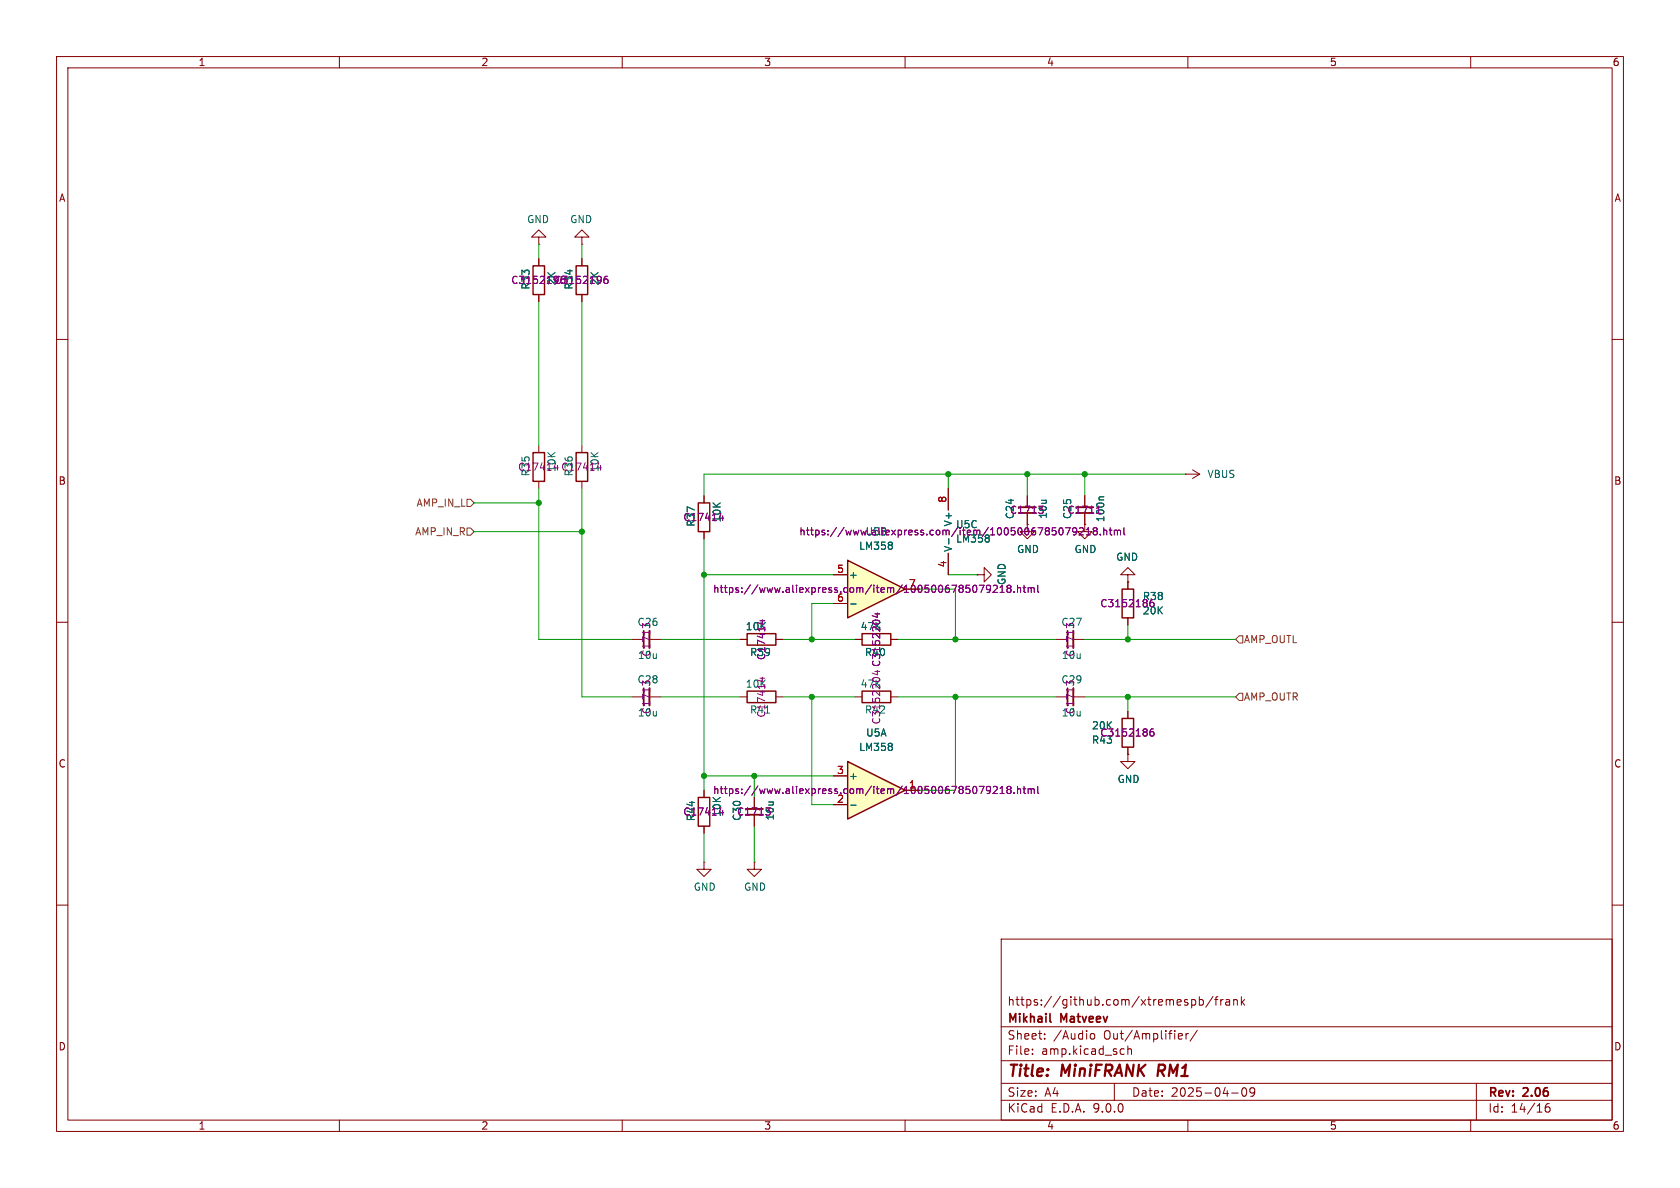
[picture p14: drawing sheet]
(kicad_sch
 (version 20250114)
 (generator "eeschema")
 (generator_version "9.0")
 (paper "A4")
 (title_block
  (title "MiniFRANK RM1")
  (date "2025-04-09")
  (rev "${VERSION}")
  (company "Mikhail Matveev")
  (comment 1 "https://github.com/xtremespb/frank"))
 (lib_symbols
  (symbol "Amplifier_Operational:LM358"
   (pin_names
    (offset 0.127)) (exclude_from_sim no) (in_bom yes) (on_board yes)
   (property "Reference" "U" (at 0 5.08 0) (effects (font (size 1.27 1.27)) (justify left)))
   (property "Value" "LM358" (at 0 -5.08 0) (effects (font (size 1.27 1.27)) (justify left)))
   (property "Footprint" "" (at 0 0 0) (effects (font (size 1.27 1.27)) (hide yes)))
   (property "Datasheet" "http://www.ti.com/lit/ds/symlink/lm2904-n.pdf" (at 0 0 0) (effects (font (size 1.27 1.27)) (hide yes)))
   (property "Description" "Low-Power, Dual Operational Amplifiers, DIP-8/SOIC-8/TO-99-8" (at 0 0 0) (effects (font (size 1.27 1.27)) (hide yes)))
   (property "ki_locked" "" (at 0 0 0) (effects (font (size 1.27 1.27))))
   (symbol "LM358_1_1"
    (polyline (pts (xy -5.08 5.08) (xy 5.08 0) (xy -5.08 -5.08) (xy -5.08 5.08)) (stroke (width 0.254) (type default)) (fill (type background)))
    (pin input line (at -7.62 2.54 0) (length 2.54) (name "+" (effects (font (size 1.27 1.27)))) (number "3" (effects (font (size 1.27 1.27)))))
    (pin input line (at -7.62 -2.54 0) (length 2.54) (name "-" (effects (font (size 1.27 1.27)))) (number "2" (effects (font (size 1.27 1.27)))))
    (pin output line (at 7.62 0 180) (length 2.54) (name "~" (effects (font (size 1.27 1.27)))) (number "1" (effects (font (size 1.27 1.27))))))
   (symbol "LM358_2_1"
    (polyline (pts (xy -5.08 5.08) (xy 5.08 0) (xy -5.08 -5.08) (xy -5.08 5.08)) (stroke (width 0.254) (type default)) (fill (type background)))
    (pin input line (at -7.62 2.54 0) (length 2.54) (name "+" (effects (font (size 1.27 1.27)))) (number "5" (effects (font (size 1.27 1.27)))))
    (pin input line (at -7.62 -2.54 0) (length 2.54) (name "-" (effects (font (size 1.27 1.27)))) (number "6" (effects (font (size 1.27 1.27)))))
    (pin output line (at 7.62 0 180) (length 2.54) (name "~" (effects (font (size 1.27 1.27)))) (number "7" (effects (font (size 1.27 1.27))))))
   (symbol "LM358_3_1"
    (pin power_in line (at -2.54 7.62 270) (length 3.81) (name "V+" (effects (font (size 1.27 1.27)))) (number "8" (effects (font (size 1.27 1.27)))))
    (pin power_in line (at -2.54 -7.62 90) (length 3.81) (name "V-" (effects (font (size 1.27 1.27)))) (number "4" (effects (font (size 1.27 1.27))))))
   (embedded_fonts no))
  (symbol "Device:C_Small"
   (pin_numbers (hide yes))
   (pin_names
    (offset 0.254) (hide yes)) (exclude_from_sim no) (in_bom yes) (on_board yes)
   (property "Reference" "C" (at 0.254 1.778 0) (effects (font (size 1.27 1.27)) (justify left)))
   (property "Value" "C_Small" (at 0.254 -2.032 0) (effects (font (size 1.27 1.27)) (justify left)))
   (property "Footprint" "" (at 0 0 0) (effects (font (size 1.27 1.27)) (hide yes)))
   (property "Datasheet" "~" (at 0 0 0) (effects (font (size 1.27 1.27)) (hide yes)))
   (property "Description" "Unpolarized capacitor, small symbol" (at 0 0 0) (effects (font (size 1.27 1.27)) (hide yes)))
   (symbol "C_Small_0_1"
    (polyline (pts (xy -1.524 0.508) (xy 1.524 0.508)) (stroke (width 0.3048) (type default)) (fill (type none)))
    (polyline (pts (xy -1.524 -0.508) (xy 1.524 -0.508)) (stroke (width 0.3302) (type default)) (fill (type none))))
   (symbol "C_Small_1_1"
    (pin passive line (at 0 2.54 270) (length 2.032) (name "~" (effects (font (size 1.27 1.27)))) (number "1" (effects (font (size 1.27 1.27)))))
    (pin passive line (at 0 -2.54 90) (length 2.032) (name "~" (effects (font (size 1.27 1.27)))) (number "2" (effects (font (size 1.27 1.27))))))
   (embedded_fonts no))
  (symbol "Device:R"
   (pin_numbers (hide yes))
   (pin_names
    (offset 0)) (exclude_from_sim no) (in_bom yes) (on_board yes)
   (property "Reference" "R" (at 2.032 0 90) (effects (font (size 1.27 1.27))))
   (property "Value" "R" (at 0 0 90) (effects (font (size 1.27 1.27))))
   (property "Footprint" "" (at -1.778 0 90) (effects (font (size 1.27 1.27)) (hide yes)))
   (property "Datasheet" "~" (at 0 0 0) (effects (font (size 1.27 1.27)) (hide yes)))
   (property "Description" "Resistor" (at 0 0 0) (effects (font (size 1.27 1.27)) (hide yes)))
   (symbol "R_0_1"
    (rectangle (start -1.016 -2.54) (end 1.016 2.54) (stroke (width 0.254) (type default)) (fill (type none))))
   (symbol "R_1_1"
    (pin passive line (at 0 3.81 270) (length 1.27) (name "~" (effects (font (size 1.27 1.27)))) (number "1" (effects (font (size 1.27 1.27)))))
    (pin passive line (at 0 -3.81 90) (length 1.27) (name "~" (effects (font (size 1.27 1.27)))) (number "2" (effects (font (size 1.27 1.27))))))
   (embedded_fonts no))
  (symbol "GND_1"
   (power)
   (pin_numbers (hide yes))
   (pin_names
    (offset 0) (hide yes)) (exclude_from_sim no) (in_bom yes) (on_board yes)
   (property "Reference" "#PWR" (at 0 -6.35 0) (effects (font (size 1.27 1.27)) (hide yes)))
   (property "Value" "GND" (at 0 -3.81 0) (effects (font (size 1.27 1.27))))
   (property "Footprint" "" (at 0 0 0) (effects (font (size 1.27 1.27)) (hide yes)))
   (property "Datasheet" "" (at 0 0 0) (effects (font (size 1.27 1.27)) (hide yes)))
   (property "Description" "Power symbol creates a global label with name \"GND\" , ground" (at 0 0 0) (effects (font (size 1.27 1.27)) (hide yes)))
   (symbol "GND_1_0_1"
    (polyline (pts (xy 0 0) (xy 0 -1.27) (xy 1.27 -1.27) (xy 0 -2.54) (xy -1.27 -1.27) (xy 0 -1.27)) (stroke (width 0) (type default)) (fill (type none))))
   (symbol "GND_1_1_1"
    (pin power_in line (at 0 0 270) (length 0) (name "~" (effects (font (size 1.27 1.27)))) (number "1" (effects (font (size 1.27 1.27))))))
   (embedded_fonts no))
  (symbol "power:VBUS"
   (power)
   (pin_numbers (hide yes))
   (pin_names
    (offset 0) (hide yes)) (exclude_from_sim no) (in_bom yes) (on_board yes)
   (property "Reference" "#PWR" (at 0 -3.81 0) (effects (font (size 1.27 1.27)) (hide yes)))
   (property "Value" "VBUS" (at 0 3.556 0) (effects (font (size 1.27 1.27))))
   (property "Footprint" "" (at 0 0 0) (effects (font (size 1.27 1.27)) (hide yes)))
   (property "Datasheet" "" (at 0 0 0) (effects (font (size 1.27 1.27)) (hide yes)))
   (property "Description" "Power symbol creates a global label with name \"VBUS\"" (at 0 0 0) (effects (font (size 1.27 1.27)) (hide yes)))
   (symbol "VBUS_0_1"
    (polyline (pts (xy -0.762 1.27) (xy 0 2.54)) (stroke (width 0) (type default)) (fill (type none)))
    (polyline (pts (xy 0 2.54) (xy 0.762 1.27)) (stroke (width 0) (type default)) (fill (type none)))
    (polyline (pts (xy 0 0) (xy 0 2.54)) (stroke (width 0) (type default)) (fill (type none))))
   (symbol "VBUS_1_1"
    (pin power_in line (at 0 0 90) (length 0) (name "~" (effects (font (size 1.27 1.27)))) (number "1" (effects (font (size 1.27 1.27))))))
   (embedded_fonts no)))
 (junction
  (at 168.91 123.19)
  (diameter 0)
  (color 0 0 0 0))
 (junction
  (at 181.61 83.82)
  (diameter 0)
  (color 0 0 0 0))
 (junction
  (at 167.64 83.82)
  (diameter 0)
  (color 0 0 0 0))
 (junction
  (at 143.51 123.19)
  (diameter 0)
  (color 0 0 0 0))
 (junction
  (at 199.39 123.19)
  (diameter 0)
  (color 0 0 0 0))
 (junction
  (at 95.25 88.9)
  (diameter 0)
  (color 0 0 0 0))
 (junction
  (at 191.77 83.82)
  (diameter 0)
  (color 0 0 0 0))
 (junction
  (at 124.46 137.16)
  (diameter 0)
  (color 0 0 0 0))
 (junction
  (at 143.51 113.03)
  (diameter 0)
  (color 0 0 0 0))
 (junction
  (at 102.87 93.98)
  (diameter 0)
  (color 0 0 0 0))
 (junction
  (at 133.35 137.16)
  (diameter 0)
  (color 0 0 0 0))
 (junction
  (at 124.46 101.6)
  (diameter 0)
  (color 0 0 0 0))
 (junction
  (at 199.39 113.03)
  (diameter 0)
  (color 0 0 0 0))
 (junction
  (at 168.91 113.03)
  (diameter 0)
  (color 0 0 0 0))
 (wire
  (pts (xy 147.32 142.24) (xy 143.51 142.24))
  (stroke (width 0) (type default)))
 (wire
  (pts (xy 102.87 123.19) (xy 111.76 123.19))
  (stroke (width 0) (type default)))
 (wire
  (pts (xy 95.25 86.36) (xy 95.25 88.9))
  (stroke (width 0) (type default)))
 (wire
  (pts (xy 167.64 83.82) (xy 181.61 83.82))
  (stroke (width 0) (type default)))
 (wire
  (pts (xy 199.39 123.19) (xy 218.44 123.19))
  (stroke (width 0) (type default)))
 (wire
  (pts (xy 143.51 106.68) (xy 143.51 113.03))
  (stroke (width 0) (type default)))
 (wire
  (pts (xy 199.39 113.03) (xy 218.44 113.03))
  (stroke (width 0) (type default)))
 (wire
  (pts (xy 138.43 113.03) (xy 143.51 113.03))
  (stroke (width 0) (type default)))
 (wire
  (pts (xy 102.87 93.98) (xy 102.87 123.19))
  (stroke (width 0) (type default)))
 (wire
  (pts (xy 158.75 123.19) (xy 168.91 123.19))
  (stroke (width 0) (type default)))
 (wire
  (pts (xy 191.77 113.03) (xy 199.39 113.03))
  (stroke (width 0) (type default)))
 (wire
  (pts (xy 138.43 123.19) (xy 143.51 123.19))
  (stroke (width 0) (type default)))
 (wire
  (pts (xy 168.91 104.14) (xy 168.91 113.03))
  (stroke (width 0) (type default)))
 (wire
  (pts (xy 83.82 88.9) (xy 95.25 88.9))
  (stroke (width 0) (type default)))
 (wire
  (pts (xy 181.61 83.82) (xy 181.61 87.63))
  (stroke (width 0) (type default)))
 (wire
  (pts (xy 102.87 43.18) (xy 102.87 45.72))
  (stroke (width 0) (type default)))
 (wire
  (pts (xy 191.77 83.82) (xy 209.55 83.82))
  (stroke (width 0) (type default)))
 (wire
  (pts (xy 167.64 101.6) (xy 172.72 101.6))
  (stroke (width 0) (type default)))
 (wire
  (pts (xy 133.35 152.4) (xy 133.35 146.05))
  (stroke (width 0) (type default)))
 (wire
  (pts (xy 124.46 83.82) (xy 167.64 83.82))
  (stroke (width 0) (type default)))
 (wire
  (pts (xy 116.84 113.03) (xy 130.81 113.03))
  (stroke (width 0) (type default)))
 (wire
  (pts (xy 124.46 101.6) (xy 124.46 137.16))
  (stroke (width 0) (type default)))
 (wire
  (pts (xy 168.91 113.03) (xy 186.69 113.03))
  (stroke (width 0) (type default)))
 (wire
  (pts (xy 181.61 83.82) (xy 191.77 83.82))
  (stroke (width 0) (type default)))
 (wire
  (pts (xy 168.91 123.19) (xy 186.69 123.19))
  (stroke (width 0) (type default)))
 (wire
  (pts (xy 143.51 113.03) (xy 151.13 113.03))
  (stroke (width 0) (type default)))
 (wire
  (pts (xy 95.25 113.03) (xy 111.76 113.03))
  (stroke (width 0) (type default)))
 (wire
  (pts (xy 116.84 123.19) (xy 130.81 123.19))
  (stroke (width 0) (type default)))
 (wire
  (pts (xy 143.51 123.19) (xy 151.13 123.19))
  (stroke (width 0) (type default)))
 (wire
  (pts (xy 124.46 87.63) (xy 124.46 83.82))
  (stroke (width 0) (type default)))
 (wire
  (pts (xy 191.77 83.82) (xy 191.77 87.63))
  (stroke (width 0) (type default)))
 (wire
  (pts (xy 133.35 137.16) (xy 133.35 140.97))
  (stroke (width 0) (type default)))
 (wire
  (pts (xy 124.46 101.6) (xy 147.32 101.6))
  (stroke (width 0) (type default)))
 (wire
  (pts (xy 162.56 104.14) (xy 168.91 104.14))
  (stroke (width 0) (type default)))
 (wire
  (pts (xy 199.39 125.73) (xy 199.39 123.19))
  (stroke (width 0) (type default)))
 (wire
  (pts (xy 95.25 88.9) (xy 95.25 113.03))
  (stroke (width 0) (type default)))
 (wire
  (pts (xy 143.51 142.24) (xy 143.51 123.19))
  (stroke (width 0) (type default)))
 (wire
  (pts (xy 167.64 83.82) (xy 167.64 86.36))
  (stroke (width 0) (type default)))
 (wire
  (pts (xy 124.46 137.16) (xy 133.35 137.16))
  (stroke (width 0) (type default)))
 (wire
  (pts (xy 158.75 113.03) (xy 168.91 113.03))
  (stroke (width 0) (type default)))
 (wire
  (pts (xy 102.87 53.34) (xy 102.87 78.74))
  (stroke (width 0) (type default)))
 (wire
  (pts (xy 124.46 137.16) (xy 124.46 139.7))
  (stroke (width 0) (type default)))
 (wire
  (pts (xy 124.46 95.25) (xy 124.46 101.6))
  (stroke (width 0) (type default)))
 (wire
  (pts (xy 168.91 123.19) (xy 168.91 139.7))
  (stroke (width 0) (type default)))
 (wire
  (pts (xy 102.87 86.36) (xy 102.87 93.98))
  (stroke (width 0) (type default)))
 (wire
  (pts (xy 95.25 43.18) (xy 95.25 45.72))
  (stroke (width 0) (type default)))
 (wire
  (pts (xy 191.77 123.19) (xy 199.39 123.19))
  (stroke (width 0) (type default)))
 (wire
  (pts (xy 83.82 93.98) (xy 102.87 93.98))
  (stroke (width 0) (type default)))
 (wire
  (pts (xy 162.56 139.7) (xy 168.91 139.7))
  (stroke (width 0) (type default)))
 (wire
  (pts (xy 133.35 137.16) (xy 147.32 137.16))
  (stroke (width 0) (type default)))
 (wire
  (pts (xy 199.39 110.49) (xy 199.39 113.03))
  (stroke (width 0) (type default)))
 (wire
  (pts (xy 124.46 152.4) (xy 124.46 147.32))
  (stroke (width 0) (type default)))
 (wire
  (pts (xy 95.25 53.34) (xy 95.25 78.74))
  (stroke (width 0) (type default)))
 (wire
  (pts (xy 143.51 106.68) (xy 147.32 106.68))
  (stroke (width 0) (type default)))
 (hierarchical_label "AMP_IN_L"
  (shape input)
  (at 83.82 88.9 180)
  (effects (font (size 1.27 1.27)) (justify right)))
 (hierarchical_label "AMP_OUTR"
  (shape input)
  (at 218.44 123.19 0)
  (effects (font (size 1.27 1.27)) (justify left)))
 (hierarchical_label "AMP_IN_R"
  (shape input)
  (at 83.82 93.98 180)
  (effects (font (size 1.27 1.27)) (justify right)))
 (hierarchical_label "AMP_OUTL"
  (shape input)
  (at 218.44 113.03 0)
  (effects (font (size 1.27 1.27)) (justify left)))
 (symbol
  (lib_id "Device:R")
  (at 199.39 129.54 180)
  (unit 1)
  (exclude_from_sim no)
  (in_bom yes)
  (on_board yes)
  (dnp no)
  (fields_autoplaced yes)
  (property "Reference" "R43" (at 196.85 130.8101 0) (effects (font (size 1.27 1.27)) (justify left)))
  (property "Value" "20K" (at 196.85 128.2701 0) (effects (font (size 1.27 1.27)) (justify left)))
  (property "Footprint" "FRANK:Resistor (0805)" (at 201.168 129.54 90) (effects (font (size 1.27 1.27)) (hide yes)))
  (property "Datasheet" "https://www.vishay.com/docs/28952/mcs0402at-mct0603at-mcu0805at-mca1206at.pdf" (at 199.39 129.54 0) (effects (font (size 1.27 1.27)) (hide yes)))
  (property "Description" "" (at 199.39 129.54 0) (effects (font (size 1.27 1.27)) (hide yes)))
  (property "AliExpress" "https://www.aliexpress.com/item/1005005945735199.html" (at 199.39 129.54 0) (effects (font (size 1.27 1.27)) (hide yes)))
  (property "LCSC" "C3152186" (at 199.39 129.54 0) (effects (font (size 1.27 1.27))))
  (pin "1")
  (pin "2"))
 (symbol
  (lib_id "Device:C_Small")
  (at 189.23 113.03 90)
  (unit 1)
  (exclude_from_sim no)
  (in_bom yes)
  (on_board yes)
  (dnp no)
  (property "Reference" "C27" (at 189.484 109.982 90) (effects (font (size 1.27 1.27))))
  (property "Value" "10u" (at 189.484 115.824 90) (effects (font (size 1.27 1.27))))
  (property "Footprint" "FRANK:Capacitor (0805)" (at 189.23 113.03 0) (effects (font (size 1.27 1.27)) (hide yes)))
  (property "Datasheet" "https://eu.mouser.com/datasheet/2/40/KGM_X7R-3223212.pdf" (at 189.23 113.03 0) (effects (font (size 1.27 1.27)) (hide yes)))
  (property "Description" "Unpolarized capacitor, small symbol" (at 189.23 113.03 0) (effects (font (size 1.27 1.27)) (hide yes)))
  (property "AliExpress" "https://www.aliexpress.com/item/33008008276.html" (at 189.23 113.03 0) (effects (font (size 1.27 1.27)) (hide yes)))
  (property "LCSC" "C1713" (at 189.23 113.03 0) (effects (font (size 1.27 1.27))))
  (pin "1")
  (pin "2"))
 (symbol
  (lib_name "GND_1")
  (lib_id "power:GND")
  (at 172.72 101.6 90)
  (unit 1)
  (exclude_from_sim no)
  (in_bom yes)
  (on_board yes)
  (dnp no)
  (property "Reference" "#PWR0104" (at 179.07 101.6 0) (effects (font (size 1.27 1.27)) (hide yes)))
  (property "Value" "GND" (at 177.1142 101.473 0) (effects (font (size 1.27 1.27))))
  (property "Footprint" "" (at 172.72 101.6 0) (effects (font (size 1.27 1.27)) (hide yes)))
  (property "Datasheet" "" (at 172.72 101.6 0) (effects (font (size 1.27 1.27)) (hide yes)))
  (property "Description" "Power symbol creates a global label with name \"GND\" , ground" (at 172.72 101.6 0) (effects (font (size 1.27 1.27)) (hide yes)))
  (pin "1"))
 (symbol
  (lib_name "GND_1")
  (lib_id "power:GND")
  (at 124.46 152.4 0)
  (unit 1)
  (exclude_from_sim no)
  (in_bom yes)
  (on_board yes)
  (dnp no)
  (property "Reference" "#PWR070" (at 124.46 158.75 0) (effects (font (size 1.27 1.27)) (hide yes)))
  (property "Value" "GND" (at 124.587 156.7942 0) (effects (font (size 1.27 1.27))))
  (property "Footprint" "" (at 124.46 152.4 0) (effects (font (size 1.27 1.27)) (hide yes)))
  (property "Datasheet" "" (at 124.46 152.4 0) (effects (font (size 1.27 1.27)) (hide yes)))
  (property "Description" "Power symbol creates a global label with name \"GND\" , ground" (at 124.46 152.4 0) (effects (font (size 1.27 1.27)) (hide yes)))
  (pin "1"))
 (symbol
  (lib_id "Device:R")
  (at 102.87 82.55 180)
  (unit 1)
  (exclude_from_sim no)
  (in_bom yes)
  (on_board yes)
  (dnp no)
  (property "Reference" "R36" (at 100.584 84.328 90) (effects (font (size 1.27 1.27)) (justify right)))
  (property "Value" "10K" (at 105.156 83.566 90) (effects (font (size 1.27 1.27)) (justify right)))
  (property "Footprint" "FRANK:Resistor (0805)" (at 104.648 82.55 90) (effects (font (size 1.27 1.27)) (hide yes)))
  (property "Datasheet" "https://www.vishay.com/docs/28952/mcs0402at-mct0603at-mcu0805at-mca1206at.pdf" (at 102.87 82.55 0) (effects (font (size 1.27 1.27)) (hide yes)))
  (property "Description" "" (at 102.87 82.55 0) (effects (font (size 1.27 1.27)) (hide yes)))
  (property "AliExpress" "https://www.aliexpress.com/item/1005005945735199.html" (at 102.87 82.55 0) (effects (font (size 1.27 1.27)) (hide yes)))
  (property "LCSC" "C17414" (at 102.87 82.55 0) (effects (font (size 1.27 1.27))))
  (pin "1")
  (pin "2"))
 (symbol
  (lib_name "GND_1")
  (lib_id "power:GND")
  (at 95.25 43.18 180)
  (unit 1)
  (exclude_from_sim no)
  (in_bom yes)
  (on_board yes)
  (dnp no)
  (property "Reference" "#PWR062" (at 95.25 36.83 0) (effects (font (size 1.27 1.27)) (hide yes)))
  (property "Value" "GND" (at 95.123 38.7858 0) (effects (font (size 1.27 1.27))))
  (property "Footprint" "" (at 95.25 43.18 0) (effects (font (size 1.27 1.27)) (hide yes)))
  (property "Datasheet" "" (at 95.25 43.18 0) (effects (font (size 1.27 1.27)) (hide yes)))
  (property "Description" "Power symbol creates a global label with name \"GND\" , ground" (at 95.25 43.18 0) (effects (font (size 1.27 1.27)) (hide yes)))
  (pin "1"))
 (symbol
  (lib_name "GND_1")
  (lib_id "power:GND")
  (at 102.87 43.18 180)
  (unit 1)
  (exclude_from_sim no)
  (in_bom yes)
  (on_board yes)
  (dnp no)
  (property "Reference" "#PWR0105" (at 102.87 36.83 0) (effects (font (size 1.27 1.27)) (hide yes)))
  (property "Value" "GND" (at 102.743 38.7858 0) (effects (font (size 1.27 1.27))))
  (property "Footprint" "" (at 102.87 43.18 0) (effects (font (size 1.27 1.27)) (hide yes)))
  (property "Datasheet" "" (at 102.87 43.18 0) (effects (font (size 1.27 1.27)) (hide yes)))
  (property "Description" "Power symbol creates a global label with name \"GND\" , ground" (at 102.87 43.18 0) (effects (font (size 1.27 1.27)) (hide yes)))
  (pin "1"))
 (symbol
  (lib_id "Device:R")
  (at 134.62 113.03 270)
  (unit 1)
  (exclude_from_sim no)
  (in_bom yes)
  (on_board yes)
  (dnp no)
  (property "Reference" "R39" (at 136.398 115.316 90) (effects (font (size 1.27 1.27)) (justify right)))
  (property "Value" "10K" (at 135.636 110.744 90) (effects (font (size 1.27 1.27)) (justify right)))
  (property "Footprint" "FRANK:Resistor (0805)" (at 134.62 111.252 90) (effects (font (size 1.27 1.27)) (hide yes)))
  (property "Datasheet" "https://www.vishay.com/docs/28952/mcs0402at-mct0603at-mcu0805at-mca1206at.pdf" (at 134.62 113.03 0) (effects (font (size 1.27 1.27)) (hide yes)))
  (property "Description" "" (at 134.62 113.03 0) (effects (font (size 1.27 1.27)) (hide yes)))
  (property "AliExpress" "https://www.aliexpress.com/item/1005005945735199.html" (at 134.62 113.03 0) (effects (font (size 1.27 1.27)) (hide yes)))
  (property "LCSC" "C17414" (at 134.62 113.03 0) (effects (font (size 1.27 1.27))))
  (pin "1")
  (pin "2"))
 (symbol
  (lib_id "Device:R")
  (at 95.25 49.53 180)
  (unit 1)
  (exclude_from_sim no)
  (in_bom yes)
  (on_board yes)
  (dnp no)
  (property "Reference" "R33" (at 92.964 51.308 90) (effects (font (size 1.27 1.27)) (justify right)))
  (property "Value" "2K" (at 97.536 50.546 90) (effects (font (size 1.27 1.27)) (justify right)))
  (property "Footprint" "FRANK:Resistor (0805)" (at 97.028 49.53 90) (effects (font (size 1.27 1.27)) (hide yes)))
  (property "Datasheet" "https://www.vishay.com/docs/28952/mcs0402at-mct0603at-mcu0805at-mca1206at.pdf" (at 95.25 49.53 0) (effects (font (size 1.27 1.27)) (hide yes)))
  (property "Description" "" (at 95.25 49.53 0) (effects (font (size 1.27 1.27)) (hide yes)))
  (property "AliExpress" "https://www.aliexpress.com/item/1005005945735199.html" (at 95.25 49.53 0) (effects (font (size 1.27 1.27)) (hide yes)))
  (property "LCSC" "C3152196" (at 95.25 49.53 0) (effects (font (size 1.27 1.27))))
  (pin "1")
  (pin "2"))
 (symbol
  (lib_id "Device:R")
  (at 154.94 113.03 270)
  (unit 1)
  (exclude_from_sim no)
  (in_bom yes)
  (on_board yes)
  (dnp no)
  (property "Reference" "R40" (at 156.718 115.316 90) (effects (font (size 1.27 1.27)) (justify right)))
  (property "Value" "47K" (at 155.956 110.744 90) (effects (font (size 1.27 1.27)) (justify right)))
  (property "Footprint" "FRANK:Resistor (0805)" (at 154.94 111.252 90) (effects (font (size 1.27 1.27)) (hide yes)))
  (property "Datasheet" "https://www.vishay.com/docs/28952/mcs0402at-mct0603at-mcu0805at-mca1206at.pdf" (at 154.94 113.03 0) (effects (font (size 1.27 1.27)) (hide yes)))
  (property "Description" "" (at 154.94 113.03 0) (effects (font (size 1.27 1.27)) (hide yes)))
  (property "AliExpress" "https://www.aliexpress.com/item/1005005945735199.html" (at 154.94 113.03 0) (effects (font (size 1.27 1.27)) (hide yes)))
  (property "LCSC" "C3152204" (at 154.94 113.03 0) (effects (font (size 1.27 1.27))))
  (pin "1")
  (pin "2"))
 (symbol
  (lib_id "Amplifier_Operational:LM358")
  (at 170.18 93.98 0)
  (unit 3)
  (exclude_from_sim no)
  (in_bom yes)
  (on_board yes)
  (dnp no)
  (fields_autoplaced yes)
  (property "Reference" "U5" (at 168.91 92.7099 0) (effects (font (size 1.27 1.27)) (justify left)))
  (property "Value" "LM358" (at 168.91 95.2499 0) (effects (font (size 1.27 1.27)) (justify left)))
  (property "Footprint" "FRANK:SO-8" (at 170.18 93.98 0) (effects (font (size 1.27 1.27)) (hide yes)))
  (property "Datasheet" "http://www.ti.com/lit/ds/symlink/lm2904-n.pdf" (at 170.18 93.98 0) (effects (font (size 1.27 1.27)) (hide yes)))
  (property "Description" "Low-Power, Dual Operational Amplifiers, DIP-8/SOIC-8/TO-99-8" (at 170.18 93.98 0) (effects (font (size 1.27 1.27)) (hide yes)))
  (property "AliExpress" "https://www.aliexpress.com/item/1005006785079218.html" (at 170.18 93.98 0) (effects (font (size 1.27 1.27))))
  (pin "6")
  (pin "2")
  (pin "8")
  (pin "4")
  (pin "7")
  (pin "5")
  (pin "3")
  (pin "1"))
 (symbol
  (lib_id "Device:C_Small")
  (at 114.3 123.19 90)
  (unit 1)
  (exclude_from_sim no)
  (in_bom yes)
  (on_board yes)
  (dnp no)
  (property "Reference" "C28" (at 114.554 120.142 90) (effects (font (size 1.27 1.27))))
  (property "Value" "10u" (at 114.554 125.984 90) (effects (font (size 1.27 1.27))))
  (property "Footprint" "FRANK:Capacitor (0805)" (at 114.3 123.19 0) (effects (font (size 1.27 1.27)) (hide yes)))
  (property "Datasheet" "https://eu.mouser.com/datasheet/2/40/KGM_X7R-3223212.pdf" (at 114.3 123.19 0) (effects (font (size 1.27 1.27)) (hide yes)))
  (property "Description" "Unpolarized capacitor, small symbol" (at 114.3 123.19 0) (effects (font (size 1.27 1.27)) (hide yes)))
  (property "AliExpress" "https://www.aliexpress.com/item/33008008276.html" (at 114.3 123.19 0) (effects (font (size 1.27 1.27)) (hide yes)))
  (property "LCSC" "C1713" (at 114.3 123.19 0) (effects (font (size 1.27 1.27))))
  (pin "1")
  (pin "2"))
 (symbol
  (lib_id "Amplifier_Operational:LM358")
  (at 154.94 104.14 0)
  (unit 2)
  (exclude_from_sim no)
  (in_bom yes)
  (on_board yes)
  (dnp no)
  (fields_autoplaced yes)
  (property "Reference" "U5" (at 154.94 93.98 0) (effects (font (size 1.27 1.27))))
  (property "Value" "LM358" (at 154.94 96.52 0) (effects (font (size 1.27 1.27))))
  (property "Footprint" "FRANK:SO-8" (at 154.94 104.14 0) (effects (font (size 1.27 1.27)) (hide yes)))
  (property "Datasheet" "http://www.ti.com/lit/ds/symlink/lm2904-n.pdf" (at 154.94 104.14 0) (effects (font (size 1.27 1.27)) (hide yes)))
  (property "Description" "Low-Power, Dual Operational Amplifiers, DIP-8/SOIC-8/TO-99-8" (at 154.94 104.14 0) (effects (font (size 1.27 1.27)) (hide yes)))
  (property "AliExpress" "https://www.aliexpress.com/item/1005006785079218.html" (at 154.94 104.14 0) (effects (font (size 1.27 1.27))))
  (pin "6")
  (pin "2")
  (pin "8")
  (pin "4")
  (pin "7")
  (pin "5")
  (pin "3")
  (pin "1"))
 (symbol
  (lib_id "Device:C_Small")
  (at 189.23 123.19 90)
  (unit 1)
  (exclude_from_sim no)
  (in_bom yes)
  (on_board yes)
  (dnp no)
  (property "Reference" "C29" (at 189.484 120.142 90) (effects (font (size 1.27 1.27))))
  (property "Value" "10u" (at 189.484 125.984 90) (effects (font (size 1.27 1.27))))
  (property "Footprint" "FRANK:Capacitor (0805)" (at 189.23 123.19 0) (effects (font (size 1.27 1.27)) (hide yes)))
  (property "Datasheet" "https://eu.mouser.com/datasheet/2/40/KGM_X7R-3223212.pdf" (at 189.23 123.19 0) (effects (font (size 1.27 1.27)) (hide yes)))
  (property "Description" "Unpolarized capacitor, small symbol" (at 189.23 123.19 0) (effects (font (size 1.27 1.27)) (hide yes)))
  (property "AliExpress" "https://www.aliexpress.com/item/33008008276.html" (at 189.23 123.19 0) (effects (font (size 1.27 1.27)) (hide yes)))
  (property "LCSC" "C1713" (at 189.23 123.19 0) (effects (font (size 1.27 1.27))))
  (pin "1")
  (pin "2"))
 (symbol
  (lib_id "Device:C_Small")
  (at 133.35 143.51 180)
  (unit 1)
  (exclude_from_sim no)
  (in_bom yes)
  (on_board yes)
  (dnp no)
  (property "Reference" "C30" (at 130.302 143.256 90) (effects (font (size 1.27 1.27))))
  (property "Value" "10u" (at 136.144 143.256 90) (effects (font (size 1.27 1.27))))
  (property "Footprint" "FRANK:Capacitor (0805)" (at 133.35 143.51 0) (effects (font (size 1.27 1.27)) (hide yes)))
  (property "Datasheet" "https://eu.mouser.com/datasheet/2/40/KGM_X7R-3223212.pdf" (at 133.35 143.51 0) (effects (font (size 1.27 1.27)) (hide yes)))
  (property "Description" "Unpolarized capacitor, small symbol" (at 133.35 143.51 0) (effects (font (size 1.27 1.27)) (hide yes)))
  (property "AliExpress" "https://www.aliexpress.com/item/33008008276.html" (at 133.35 143.51 0) (effects (font (size 1.27 1.27)) (hide yes)))
  (property "LCSC" "C1713" (at 133.35 143.51 0) (effects (font (size 1.27 1.27))))
  (pin "1")
  (pin "2"))
 (symbol
  (lib_name "GND_1")
  (lib_id "power:GND")
  (at 199.39 133.35 0)
  (unit 1)
  (exclude_from_sim no)
  (in_bom yes)
  (on_board yes)
  (dnp no)
  (property "Reference" "#PWR069" (at 199.39 139.7 0) (effects (font (size 1.27 1.27)) (hide yes)))
  (property "Value" "GND" (at 199.517 137.7442 0) (effects (font (size 1.27 1.27))))
  (property "Footprint" "" (at 199.39 133.35 0) (effects (font (size 1.27 1.27)) (hide yes)))
  (property "Datasheet" "" (at 199.39 133.35 0) (effects (font (size 1.27 1.27)) (hide yes)))
  (property "Description" "Power symbol creates a global label with name \"GND\" , ground" (at 199.39 133.35 0) (effects (font (size 1.27 1.27)) (hide yes)))
  (pin "1"))
 (symbol
  (lib_id "Device:R")
  (at 124.46 143.51 180)
  (unit 1)
  (exclude_from_sim no)
  (in_bom yes)
  (on_board yes)
  (dnp no)
  (property "Reference" "R44" (at 122.174 145.288 90) (effects (font (size 1.27 1.27)) (justify right)))
  (property "Value" "10K" (at 126.746 144.526 90) (effects (font (size 1.27 1.27)) (justify right)))
  (property "Footprint" "FRANK:Resistor (0805)" (at 126.238 143.51 90) (effects (font (size 1.27 1.27)) (hide yes)))
  (property "Datasheet" "https://www.vishay.com/docs/28952/mcs0402at-mct0603at-mcu0805at-mca1206at.pdf" (at 124.46 143.51 0) (effects (font (size 1.27 1.27)) (hide yes)))
  (property "Description" "" (at 124.46 143.51 0) (effects (font (size 1.27 1.27)) (hide yes)))
  (property "AliExpress" "https://www.aliexpress.com/item/1005005945735199.html" (at 124.46 143.51 0) (effects (font (size 1.27 1.27)) (hide yes)))
  (property "LCSC" "C17414" (at 124.46 143.51 0) (effects (font (size 1.27 1.27))))
  (pin "1")
  (pin "2"))
 (symbol
  (lib_name "GND_1")
  (lib_id "power:GND")
  (at 199.39 102.87 180)
  (unit 1)
  (exclude_from_sim no)
  (in_bom yes)
  (on_board yes)
  (dnp no)
  (property "Reference" "#PWR068" (at 199.39 96.52 0) (effects (font (size 1.27 1.27)) (hide yes)))
  (property "Value" "GND" (at 199.263 98.4758 0) (effects (font (size 1.27 1.27))))
  (property "Footprint" "" (at 199.39 102.87 0) (effects (font (size 1.27 1.27)) (hide yes)))
  (property "Datasheet" "" (at 199.39 102.87 0) (effects (font (size 1.27 1.27)) (hide yes)))
  (property "Description" "Power symbol creates a global label with name \"GND\" , ground" (at 199.39 102.87 0) (effects (font (size 1.27 1.27)) (hide yes)))
  (pin "1"))
 (symbol
  (lib_id "Device:R")
  (at 154.94 123.19 270)
  (unit 1)
  (exclude_from_sim no)
  (in_bom yes)
  (on_board yes)
  (dnp no)
  (property "Reference" "R42" (at 156.718 125.476 90) (effects (font (size 1.27 1.27)) (justify right)))
  (property "Value" "47K" (at 155.956 120.904 90) (effects (font (size 1.27 1.27)) (justify right)))
  (property "Footprint" "FRANK:Resistor (0805)" (at 154.94 121.412 90) (effects (font (size 1.27 1.27)) (hide yes)))
  (property "Datasheet" "https://www.vishay.com/docs/28952/mcs0402at-mct0603at-mcu0805at-mca1206at.pdf" (at 154.94 123.19 0) (effects (font (size 1.27 1.27)) (hide yes)))
  (property "Description" "" (at 154.94 123.19 0) (effects (font (size 1.27 1.27)) (hide yes)))
  (property "AliExpress" "https://www.aliexpress.com/item/1005005945735199.html" (at 154.94 123.19 0) (effects (font (size 1.27 1.27)) (hide yes)))
  (property "LCSC" "C3152204" (at 154.94 123.19 0) (effects (font (size 1.27 1.27))))
  (pin "1")
  (pin "2"))
 (symbol
  (lib_name "GND_1")
  (lib_id "power:GND")
  (at 133.35 152.4 0)
  (unit 1)
  (exclude_from_sim no)
  (in_bom yes)
  (on_board yes)
  (dnp no)
  (property "Reference" "#PWR071" (at 133.35 158.75 0) (effects (font (size 1.27 1.27)) (hide yes)))
  (property "Value" "GND" (at 133.477 156.7942 0) (effects (font (size 1.27 1.27))))
  (property "Footprint" "" (at 133.35 152.4 0) (effects (font (size 1.27 1.27)) (hide yes)))
  (property "Datasheet" "" (at 133.35 152.4 0) (effects (font (size 1.27 1.27)) (hide yes)))
  (property "Description" "Power symbol creates a global label with name \"GND\" , ground" (at 133.35 152.4 0) (effects (font (size 1.27 1.27)) (hide yes)))
  (pin "1"))
 (symbol
  (lib_id "Device:R")
  (at 134.62 123.19 270)
  (unit 1)
  (exclude_from_sim no)
  (in_bom yes)
  (on_board yes)
  (dnp no)
  (property "Reference" "R41" (at 136.398 125.476 90) (effects (font (size 1.27 1.27)) (justify right)))
  (property "Value" "10K" (at 135.636 120.904 90) (effects (font (size 1.27 1.27)) (justify right)))
  (property "Footprint" "FRANK:Resistor (0805)" (at 134.62 121.412 90) (effects (font (size 1.27 1.27)) (hide yes)))
  (property "Datasheet" "https://www.vishay.com/docs/28952/mcs0402at-mct0603at-mcu0805at-mca1206at.pdf" (at 134.62 123.19 0) (effects (font (size 1.27 1.27)) (hide yes)))
  (property "Description" "" (at 134.62 123.19 0) (effects (font (size 1.27 1.27)) (hide yes)))
  (property "AliExpress" "https://www.aliexpress.com/item/1005005945735199.html" (at 134.62 123.19 0) (effects (font (size 1.27 1.27)) (hide yes)))
  (property "LCSC" "C17414" (at 134.62 123.19 0) (effects (font (size 1.27 1.27))))
  (pin "1")
  (pin "2"))
 (symbol
  (lib_id "Amplifier_Operational:LM358")
  (at 154.94 139.7 0)
  (unit 1)
  (exclude_from_sim no)
  (in_bom yes)
  (on_board yes)
  (dnp no)
  (fields_autoplaced yes)
  (property "Reference" "U5" (at 154.94 129.54 0) (effects (font (size 1.27 1.27))))
  (property "Value" "LM358" (at 154.94 132.08 0) (effects (font (size 1.27 1.27))))
  (property "Footprint" "FRANK:SO-8" (at 154.94 139.7 0) (effects (font (size 1.27 1.27)) (hide yes)))
  (property "Datasheet" "http://www.ti.com/lit/ds/symlink/lm2904-n.pdf" (at 154.94 139.7 0) (effects (font (size 1.27 1.27)) (hide yes)))
  (property "Description" "Low-Power, Dual Operational Amplifiers, DIP-8/SOIC-8/TO-99-8" (at 154.94 139.7 0) (effects (font (size 1.27 1.27)) (hide yes)))
  (property "AliExpress" "https://www.aliexpress.com/item/1005006785079218.html" (at 154.94 139.7 0) (effects (font (size 1.27 1.27))))
  (pin "6")
  (pin "2")
  (pin "8")
  (pin "4")
  (pin "7")
  (pin "5")
  (pin "3")
  (pin "1"))
 (symbol
  (lib_name "GND_1")
  (lib_id "power:GND")
  (at 181.61 92.71 0)
  (unit 1)
  (exclude_from_sim no)
  (in_bom yes)
  (on_board yes)
  (dnp no)
  (property "Reference" "#PWR0103" (at 181.61 99.06 0) (effects (font (size 1.27 1.27)) (hide yes)))
  (property "Value" "GND" (at 181.737 97.1042 0) (effects (font (size 1.27 1.27))))
  (property "Footprint" "" (at 181.61 92.71 0) (effects (font (size 1.27 1.27)) (hide yes)))
  (property "Datasheet" "" (at 181.61 92.71 0) (effects (font (size 1.27 1.27)) (hide yes)))
  (property "Description" "Power symbol creates a global label with name \"GND\" , ground" (at 181.61 92.71 0) (effects (font (size 1.27 1.27)) (hide yes)))
  (pin "1"))
 (symbol
  (lib_id "Device:R")
  (at 199.39 106.68 0)
  (unit 1)
  (exclude_from_sim no)
  (in_bom yes)
  (on_board yes)
  (dnp no)
  (fields_autoplaced yes)
  (property "Reference" "R38" (at 201.93 105.4099 0) (effects (font (size 1.27 1.27)) (justify left)))
  (property "Value" "20K" (at 201.93 107.9499 0) (effects (font (size 1.27 1.27)) (justify left)))
  (property "Footprint" "FRANK:Resistor (0805)" (at 197.612 106.68 90) (effects (font (size 1.27 1.27)) (hide yes)))
  (property "Datasheet" "https://www.vishay.com/docs/28952/mcs0402at-mct0603at-mcu0805at-mca1206at.pdf" (at 199.39 106.68 0) (effects (font (size 1.27 1.27)) (hide yes)))
  (property "Description" "" (at 199.39 106.68 0) (effects (font (size 1.27 1.27)) (hide yes)))
  (property "AliExpress" "https://www.aliexpress.com/item/1005005945735199.html" (at 199.39 106.68 0) (effects (font (size 1.27 1.27)) (hide yes)))
  (property "LCSC" "C3152186" (at 199.39 106.68 0) (effects (font (size 1.27 1.27))))
  (pin "1")
  (pin "2"))
 (symbol
  (lib_id "Device:R")
  (at 95.25 82.55 180)
  (unit 1)
  (exclude_from_sim no)
  (in_bom yes)
  (on_board yes)
  (dnp no)
  (property "Reference" "R35" (at 92.964 84.328 90) (effects (font (size 1.27 1.27)) (justify right)))
  (property "Value" "10K" (at 97.536 83.566 90) (effects (font (size 1.27 1.27)) (justify right)))
  (property "Footprint" "FRANK:Resistor (0805)" (at 97.028 82.55 90) (effects (font (size 1.27 1.27)) (hide yes)))
  (property "Datasheet" "https://www.vishay.com/docs/28952/mcs0402at-mct0603at-mcu0805at-mca1206at.pdf" (at 95.25 82.55 0) (effects (font (size 1.27 1.27)) (hide yes)))
  (property "Description" "" (at 95.25 82.55 0) (effects (font (size 1.27 1.27)) (hide yes)))
  (property "AliExpress" "https://www.aliexpress.com/item/1005005945735199.html" (at 95.25 82.55 0) (effects (font (size 1.27 1.27)) (hide yes)))
  (property "LCSC" "C17414" (at 95.25 82.55 0) (effects (font (size 1.27 1.27))))
  (pin "1")
  (pin "2"))
 (symbol
  (lib_id "power:VBUS")
  (at 209.55 83.82 270)
  (unit 1)
  (exclude_from_sim no)
  (in_bom yes)
  (on_board yes)
  (dnp no)
  (fields_autoplaced yes)
  (property "Reference" "#PWR0102" (at 205.74 83.82 0) (effects (font (size 1.27 1.27)) (hide yes)))
  (property "Value" "VBUS" (at 213.36 83.8199 90) (effects (font (size 1.27 1.27)) (justify left)))
  (property "Footprint" "" (at 209.55 83.82 0) (effects (font (size 1.27 1.27)) (hide yes)))
  (property "Datasheet" "" (at 209.55 83.82 0) (effects (font (size 1.27 1.27)) (hide yes)))
  (property "Description" "Power symbol creates a global label with name \"VBUS\"" (at 209.55 83.82 0) (effects (font (size 1.27 1.27)) (hide yes)))
  (pin "1"))
 (symbol
  (lib_id "Device:C_Small")
  (at 191.77 90.17 180)
  (unit 1)
  (exclude_from_sim no)
  (in_bom yes)
  (on_board yes)
  (dnp no)
  (property "Reference" "C25" (at 188.722 89.916 90) (effects (font (size 1.27 1.27))))
  (property "Value" "100n" (at 194.564 89.916 90) (effects (font (size 1.27 1.27))))
  (property "Footprint" "FRANK:Capacitor (0805)" (at 191.77 90.17 0) (effects (font (size 1.27 1.27)) (hide yes)))
  (property "Datasheet" "https://eu.mouser.com/datasheet/2/40/KGM_X7R-3223212.pdf" (at 191.77 90.17 0) (effects (font (size 1.27 1.27)) (hide yes)))
  (property "Description" "Unpolarized capacitor, small symbol" (at 191.77 90.17 0) (effects (font (size 1.27 1.27)) (hide yes)))
  (property "AliExpress" "https://www.aliexpress.com/item/33008008276.html" (at 191.77 90.17 0) (effects (font (size 1.27 1.27)) (hide yes)))
  (property "LCSC" "C1711" (at 191.77 90.17 0) (effects (font (size 1.27 1.27))))
  (pin "1")
  (pin "2"))
 (symbol
  (lib_name "GND_1")
  (lib_id "power:GND")
  (at 191.77 92.71 0)
  (unit 1)
  (exclude_from_sim no)
  (in_bom yes)
  (on_board yes)
  (dnp no)
  (property "Reference" "#PWR0101" (at 191.77 99.06 0) (effects (font (size 1.27 1.27)) (hide yes)))
  (property "Value" "GND" (at 191.897 97.1042 0) (effects (font (size 1.27 1.27))))
  (property "Footprint" "" (at 191.77 92.71 0) (effects (font (size 1.27 1.27)) (hide yes)))
  (property "Datasheet" "" (at 191.77 92.71 0) (effects (font (size 1.27 1.27)) (hide yes)))
  (property "Description" "Power symbol creates a global label with name \"GND\" , ground" (at 191.77 92.71 0) (effects (font (size 1.27 1.27)) (hide yes)))
  (pin "1"))
 (symbol
  (lib_id "Device:C_Small")
  (at 114.3 113.03 90)
  (unit 1)
  (exclude_from_sim no)
  (in_bom yes)
  (on_board yes)
  (dnp no)
  (property "Reference" "C26" (at 114.554 109.982 90) (effects (font (size 1.27 1.27))))
  (property "Value" "10u" (at 114.554 115.824 90) (effects (font (size 1.27 1.27))))
  (property "Footprint" "FRANK:Capacitor (0805)" (at 114.3 113.03 0) (effects (font (size 1.27 1.27)) (hide yes)))
  (property "Datasheet" "https://eu.mouser.com/datasheet/2/40/KGM_X7R-3223212.pdf" (at 114.3 113.03 0) (effects (font (size 1.27 1.27)) (hide yes)))
  (property "Description" "Unpolarized capacitor, small symbol" (at 114.3 113.03 0) (effects (font (size 1.27 1.27)) (hide yes)))
  (property "AliExpress" "https://www.aliexpress.com/item/33008008276.html" (at 114.3 113.03 0) (effects (font (size 1.27 1.27)) (hide yes)))
  (property "LCSC" "C1713" (at 114.3 113.03 0) (effects (font (size 1.27 1.27))))
  (pin "1")
  (pin "2"))
 (symbol
  (lib_id "Device:R")
  (at 124.46 91.44 180)
  (unit 1)
  (exclude_from_sim no)
  (in_bom yes)
  (on_board yes)
  (dnp no)
  (property "Reference" "R37" (at 122.174 93.218 90) (effects (font (size 1.27 1.27)) (justify right)))
  (property "Value" "10K" (at 126.746 92.456 90) (effects (font (size 1.27 1.27)) (justify right)))
  (property "Footprint" "FRANK:Resistor (0805)" (at 126.238 91.44 90) (effects (font (size 1.27 1.27)) (hide yes)))
  (property "Datasheet" "https://www.vishay.com/docs/28952/mcs0402at-mct0603at-mcu0805at-mca1206at.pdf" (at 124.46 91.44 0) (effects (font (size 1.27 1.27)) (hide yes)))
  (property "Description" "" (at 124.46 91.44 0) (effects (font (size 1.27 1.27)) (hide yes)))
  (property "AliExpress" "https://www.aliexpress.com/item/1005005945735199.html" (at 124.46 91.44 0) (effects (font (size 1.27 1.27)) (hide yes)))
  (property "LCSC" "C17414" (at 124.46 91.44 0) (effects (font (size 1.27 1.27))))
  (pin "1")
  (pin "2"))
 (symbol
  (lib_id "Device:C_Small")
  (at 181.61 90.17 180)
  (unit 1)
  (exclude_from_sim no)
  (in_bom yes)
  (on_board yes)
  (dnp no)
  (property "Reference" "C24" (at 178.562 89.916 90) (effects (font (size 1.27 1.27))))
  (property "Value" "10u" (at 184.404 89.916 90) (effects (font (size 1.27 1.27))))
  (property "Footprint" "FRANK:Capacitor (0805)" (at 181.61 90.17 0) (effects (font (size 1.27 1.27)) (hide yes)))
  (property "Datasheet" "https://eu.mouser.com/datasheet/2/40/KGM_X7R-3223212.pdf" (at 181.61 90.17 0) (effects (font (size 1.27 1.27)) (hide yes)))
  (property "Description" "Unpolarized capacitor, small symbol" (at 181.61 90.17 0) (effects (font (size 1.27 1.27)) (hide yes)))
  (property "AliExpress" "https://www.aliexpress.com/item/33008008276.html" (at 181.61 90.17 0) (effects (font (size 1.27 1.27)) (hide yes)))
  (property "LCSC" "C1713" (at 181.61 90.17 0) (effects (font (size 1.27 1.27))))
  (pin "1")
  (pin "2"))
 (symbol
  (lib_id "Device:R")
  (at 102.87 49.53 180)
  (unit 1)
  (exclude_from_sim no)
  (in_bom yes)
  (on_board yes)
  (dnp no)
  (property "Reference" "R34" (at 100.584 51.308 90) (effects (font (size 1.27 1.27)) (justify right)))
  (property "Value" "2K" (at 105.156 50.546 90) (effects (font (size 1.27 1.27)) (justify right)))
  (property "Footprint" "FRANK:Resistor (0805)" (at 104.648 49.53 90) (effects (font (size 1.27 1.27)) (hide yes)))
  (property "Datasheet" "https://www.vishay.com/docs/28952/mcs0402at-mct0603at-mcu0805at-mca1206at.pdf" (at 102.87 49.53 0) (effects (font (size 1.27 1.27)) (hide yes)))
  (property "Description" "" (at 102.87 49.53 0) (effects (font (size 1.27 1.27)) (hide yes)))
  (property "AliExpress" "https://www.aliexpress.com/item/1005005945735199.html" (at 102.87 49.53 0) (effects (font (size 1.27 1.27)) (hide yes)))
  (property "LCSC" "C3152196" (at 102.87 49.53 0) (effects (font (size 1.27 1.27))))
  (pin "1")
  (pin "2")))
